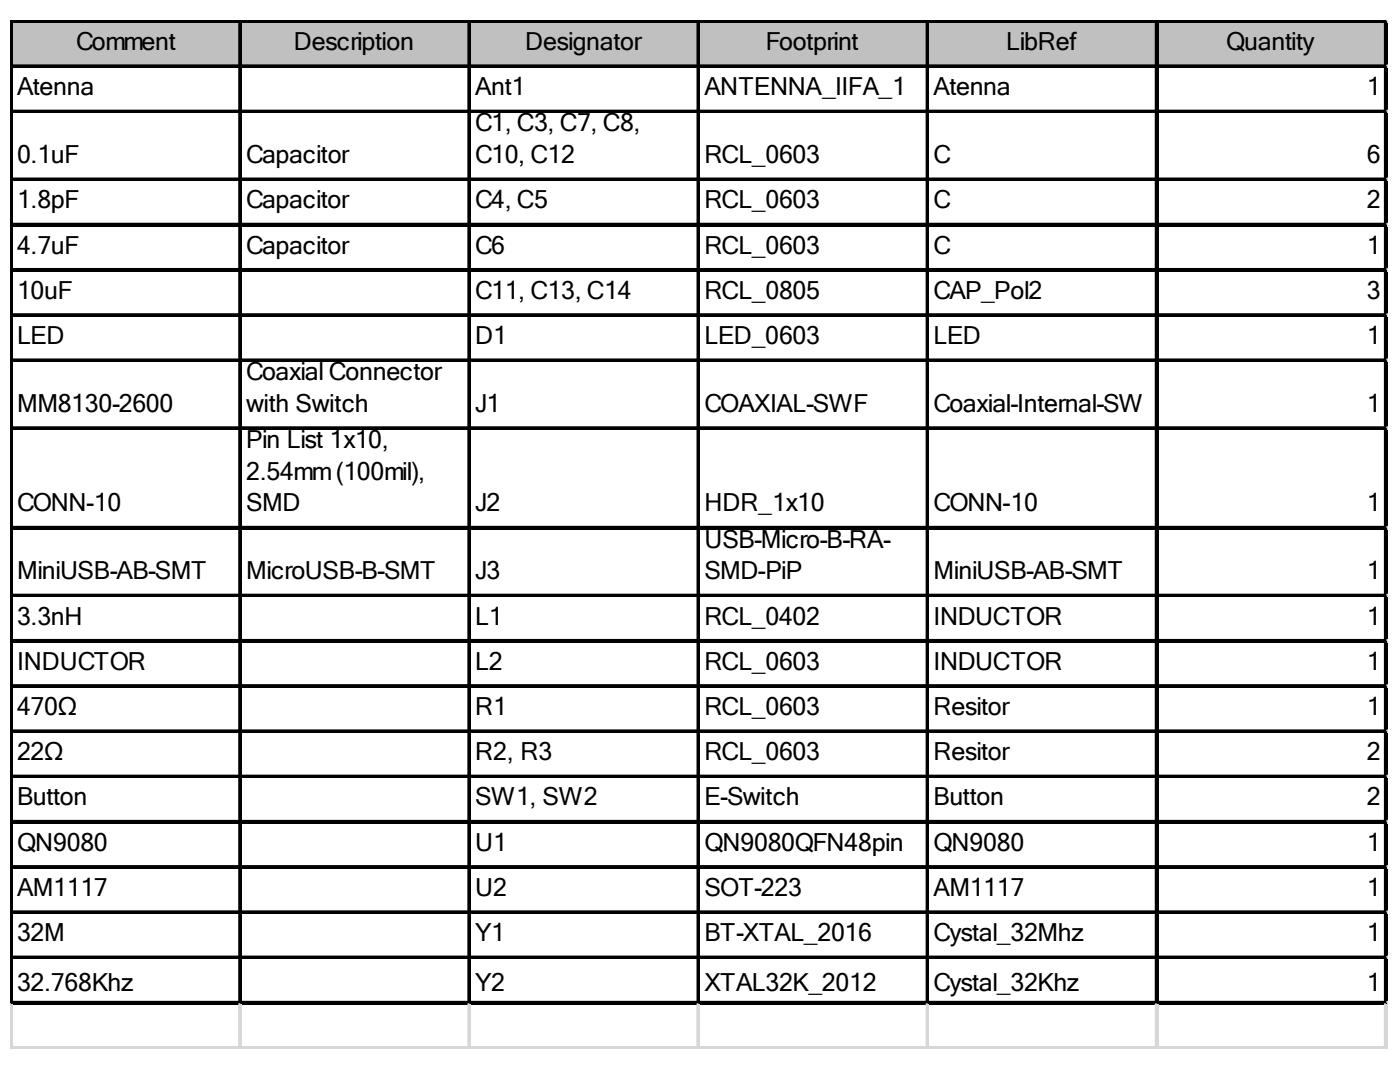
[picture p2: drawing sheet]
<svg xmlns="http://www.w3.org/2000/svg" width="271mm" height="208mm" viewBox="0 0 271 208" stroke-linecap="round" stroke-linejoin="round" font-family="sans-serif">
<defs><g id="words">
<g font-size="4.8">
<text x="14.7" y="9.7">Comment</text>
<text x="56.9" y="9.7">Description</text>
<text x="101.6" y="9.7">Designator</text>
<text x="148.2" y="9.7">Footprint</text>
<text x="194.7" y="9.7">LibRef</text>
<text x="237.3" y="9.7">Quantity</text>
<text x="3.3" y="18.4">Atenna</text>
<text x="92" y="18.4">Ant1</text>
<text x="136.3" y="18.4">ANTENNA_IIFA_1</text>
<text x="180.7" y="18.4">Atenna</text>
<text x="264.5" y="18.4">1</text>
<text x="92" y="25.4">C1, C3, C7, C8,</text>
<text x="3.3" y="31.6">0.1uF</text>
<text x="47.6" y="31.6">Capacitor</text>
<text x="92" y="31.6">C10, C12</text>
<text x="136.3" y="31.6">RCL_0603</text>
<text x="180.7" y="31.6">C</text>
<text x="264.5" y="31.6">6</text>
<text x="3.3" y="40.3">1.8pF</text>
<text x="47.6" y="40.3">Capacitor</text>
<text x="92" y="40.3">C4, C5</text>
<text x="136.3" y="40.3">RCL_0603</text>
<text x="180.7" y="40.3">C</text>
<text x="264.5" y="40.3">2</text>
<text x="3.3" y="49.1">4.7uF</text>
<text x="47.6" y="49.1">Capacitor</text>
<text x="92" y="49.1">C6</text>
<text x="136.3" y="49.1">RCL_0603</text>
<text x="180.7" y="49.1">C</text>
<text x="264.5" y="49.1">1</text>
<text x="3.3" y="57.8">10uF</text>
<text x="92" y="57.8">C11, C13, C14</text>
<text x="136.3" y="57.8">RCL_0805</text>
<text x="180.7" y="57.8">CAP_Pol2</text>
<text x="264.5" y="57.8">3</text>
<text x="3.3" y="66.6">LED</text>
<text x="92" y="66.6">D1</text>
<text x="136.3" y="66.6">LED_0603</text>
<text x="180.7" y="66.6">LED</text>
<text x="264.5" y="66.6">1</text>
<text x="47.6" y="73.6">Coaxial Connector</text>
<text x="3.3" y="79.7">MM8130-2600</text>
<text x="47.6" y="79.7">with Switch</text>
<text x="92" y="79.7">J1</text>
<text x="136.3" y="79.7">COAXIAL-SWF</text>
<text x="180.7" y="79.7">Coaxial-Internal-SW</text>
<text x="264.5" y="79.7">1</text>
<text x="47.6" y="86.7">Pin List 1x10,</text>
<text x="47.6" y="92.8">2.54mm(100mil),</text>
<text x="3.3" y="98.9">CONN-10</text>
<text x="47.6" y="98.9">SMD</text>
<text x="92" y="98.9">J2</text>
<text x="136.3" y="98.9">HDR_1x10</text>
<text x="180.7" y="98.9">CONN-10</text>
<text x="264.5" y="98.9">1</text>
<text x="136.3" y="105.9">USB-Micro-B-RA-</text>
<text x="3.3" y="112.1">MiniUSB-AB-SMT</text>
<text x="47.6" y="112.1">MicroUSB-B-SMT</text>
<text x="92" y="112.1">J3</text>
<text x="136.3" y="112.1">SMD-PiP</text>
<text x="180.7" y="112.1">MiniUSB-AB-SMT</text>
<text x="264.5" y="112.1">1</text>
<text x="3.3" y="120.8">3.3nH</text>
<text x="92" y="120.8">L1</text>
<text x="136.3" y="120.8">RCL_0402</text>
<text x="180.7" y="120.8">INDUCTOR</text>
<text x="264.5" y="120.8">1</text>
<text x="3.3" y="129.6">INDUCTOR</text>
<text x="92" y="129.6">L2</text>
<text x="136.3" y="129.6">RCL_0603</text>
<text x="180.7" y="129.6">INDUCTOR</text>
<text x="264.5" y="129.6">1</text>
<text x="3.3" y="138.3">470Ω</text>
<text x="92" y="138.3">R1</text>
<text x="136.3" y="138.3">RCL_0603</text>
<text x="180.7" y="138.3">Resitor</text>
<text x="264.5" y="138.3">1</text>
<text x="3.3" y="147.1">22Ω</text>
<text x="92" y="147.1">R2, R3</text>
<text x="136.3" y="147.1">RCL_0603</text>
<text x="180.7" y="147.1">Resitor</text>
<text x="264.5" y="147.1">2</text>
<text x="3.3" y="155.8">Button</text>
<text x="92" y="155.8">SW1, SW2</text>
<text x="136.3" y="155.8">E-Switch</text>
<text x="180.7" y="155.8">Button</text>
<text x="264.5" y="155.8">2</text>
<text x="3.3" y="164.6">QN9080</text>
<text x="92" y="164.6">U1</text>
<text x="136.3" y="164.6">QN9080QFN48pin</text>
<text x="180.7" y="164.6">QN9080</text>
<text x="264.5" y="164.6">1</text>
<text x="3.3" y="173.3">AM1117</text>
<text x="92" y="173.3">U2</text>
<text x="136.3" y="173.3">SOT-223</text>
<text x="180.7" y="173.3">AM1117</text>
<text x="264.5" y="173.3">1</text>
<text x="3.3" y="182.1">32M</text>
<text x="92" y="182.1">Y1</text>
<text x="136.3" y="182.1">BT-XTAL_2016</text>
<text x="180.7" y="182.1">Cystal_32Mhz</text>
<text x="264.5" y="182.1">1</text>
<text x="3.3" y="191.7">32.768Khz</text>
<text x="92" y="191.7">Y2</text>
<text x="136.3" y="191.7">XTAL32K_2012</text>
<text x="180.7" y="191.7">Cystal_32Khz</text>
<text x="264.5" y="191.7">1</text>
</g>
</g></defs>
<path d="M2.4 4.3h266.1v8.8h-266.1z" fill="#c0c0c0"/>
<g fill="none" stroke="#000" stroke-width=".44">
<path d="M2 3.9v190.4M2.2 3.9v190.4M2.4 3.9h266.1M2.4 4.1h266.1M2.4 12.7h266.1M2.4 12.9h266.1M46.3 4.4v189.9M46.5 4.4v189.9M90.7 4.4v189.9M90.9 4.4v189.9M135 4.4v189.9M135.2 4.4v189.9"/>
<path d="M179.4 4.4v189.9M179.6 4.4v189.9M223.7 4.4v189.9M223.9 4.4v189.9M268 4.4v189.9M268.3 4.4v189.9M2.4 21.4h266.1M2.4 21.6h266.1M2.4 34.6h266.1M2.4 34.8h266.1M2.4 43.3h266.1M2.4 43.5h266.1"/>
<path d="M2.4 52.1h266.1M2.4 52.3h266.1M2.4 60.8h266.1M2.4 61h266.1M2.4 69.6h266.1M2.4 69.8h266.1M2.4 82.7h266.1M2.4 82.9h266.1M2.4 101.9h266.1M2.4 102.2h266.1M2.4 115.1h266.1M2.4 115.3h266.1"/>
<path d="M2.4 123.8h266.1M2.4 124h266.1M2.4 132.6h266.1M2.4 132.8h266.1M2.4 141.3h266.1M2.4 141.5h266.1M2.4 150.1h266.1M2.4 150.3h266.1M2.4 158.8h266.1M2.4 159h266.1M2.4 167.6h266.1M2.4 167.8h266.1"/>
<path d="M2.4 176.3h266.1M2.4 176.5h266.1M2.4 185.1h266.1M2.4 185.3h266.1M2.4 193.8h266.1M2.4 194h266.1"/>
</g>
<g fill="none" stroke="#d0d7e5" stroke-width=".44">
<path d="M268.5 3.9h.1M2 194.3v8.6M2.2 194.3v8.6M46.3 194.3v8.6M46.5 194.3v8.6M90.7 194.3v8.6M90.9 194.3v8.6M135 194.3v8.6M135.2 194.3v8.6M179.4 194.3v8.6M179.6 194.3v8.6M223.7 194.3v8.6"/>
<path d="M223.9 194.3v8.6M268 194.3v8.6M268.3 194.3v8.6"/>
</g>
<path d="M268.5 3.9v.5z" fill="#d0d7e5"/>
<path d="M268.5 12.7h.1" fill="none" stroke="#d0d7e5" stroke-width=".44"/>
<path d="M268.5 12.7v.4z" fill="#d0d7e5"/>
<path d="M268.5 21.4h.1" fill="none" stroke="#d0d7e5" stroke-width=".44"/>
<path d="M268.5 21.4v.5z" fill="#d0d7e5"/>
<path d="M268.5 34.6h.1" fill="none" stroke="#d0d7e5" stroke-width=".44"/>
<path d="M268.5 34.6v.4z" fill="#d0d7e5"/>
<path d="M268.5 43.3h.1" fill="none" stroke="#d0d7e5" stroke-width=".44"/>
<path d="M268.5 43.3v.4z" fill="#d0d7e5"/>
<path d="M268.5 52.1h.1" fill="none" stroke="#d0d7e5" stroke-width=".44"/>
<path d="M268.5 52.1v.4z" fill="#d0d7e5"/>
<path d="M268.5 60.8h.1" fill="none" stroke="#d0d7e5" stroke-width=".44"/>
<path d="M268.5 60.8v.4z" fill="#d0d7e5"/>
<path d="M268.5 69.6h.1" fill="none" stroke="#d0d7e5" stroke-width=".44"/>
<path d="M268.5 69.6v.4z" fill="#d0d7e5"/>
<path d="M268.5 82.7h.1" fill="none" stroke="#d0d7e5" stroke-width=".44"/>
<path d="M268.5 82.7v.4z" fill="#d0d7e5"/>
<path d="M268.5 101.9h.1" fill="none" stroke="#d0d7e5" stroke-width=".44"/>
<path d="M268.5 101.9v.5z" fill="#d0d7e5"/>
<path d="M268.5 115.1h.1" fill="none" stroke="#d0d7e5" stroke-width=".44"/>
<path d="M268.5 115.1v.4z" fill="#d0d7e5"/>
<path d="M268.5 123.8h.1" fill="none" stroke="#d0d7e5" stroke-width=".44"/>
<path d="M268.5 123.8v.4z" fill="#d0d7e5"/>
<path d="M268.5 132.6h.1" fill="none" stroke="#d0d7e5" stroke-width=".44"/>
<path d="M268.5 132.6v.4z" fill="#d0d7e5"/>
<path d="M268.5 141.3h.1" fill="none" stroke="#d0d7e5" stroke-width=".44"/>
<path d="M268.5 141.3v.5z" fill="#d0d7e5"/>
<path d="M268.5 150.1h.1" fill="none" stroke="#d0d7e5" stroke-width=".44"/>
<path d="M268.5 150.1v.4z" fill="#d0d7e5"/>
<path d="M268.5 158.8h.1" fill="none" stroke="#d0d7e5" stroke-width=".44"/>
<path d="M268.5 158.8v.5z" fill="#d0d7e5"/>
<path d="M268.5 167.6h.1" fill="none" stroke="#d0d7e5" stroke-width=".44"/>
<path d="M268.5 167.6v.4z" fill="#d0d7e5"/>
<path d="M268.5 176.3h.1" fill="none" stroke="#d0d7e5" stroke-width=".44"/>
<path d="M268.5 176.3v.5z" fill="#d0d7e5"/>
<path d="M268.5 185.1h.1" fill="none" stroke="#d0d7e5" stroke-width=".44"/>
<path d="M268.5 185.1v.4z" fill="#d0d7e5"/>
<path d="M268.5 193.8h.1" fill="none" stroke="#d0d7e5" stroke-width=".44"/>
<path d="M268.5 193.8v.5z" fill="#d0d7e5"/>
<path d="M2 202.6h266.5" fill="none" stroke="#d0d7e5" stroke-width=".44"/>
<path d="M2 202.7h266.5" fill="none" stroke="#d0d7e5" stroke-width=".29"/>
<use href="#words"/>
</svg>
